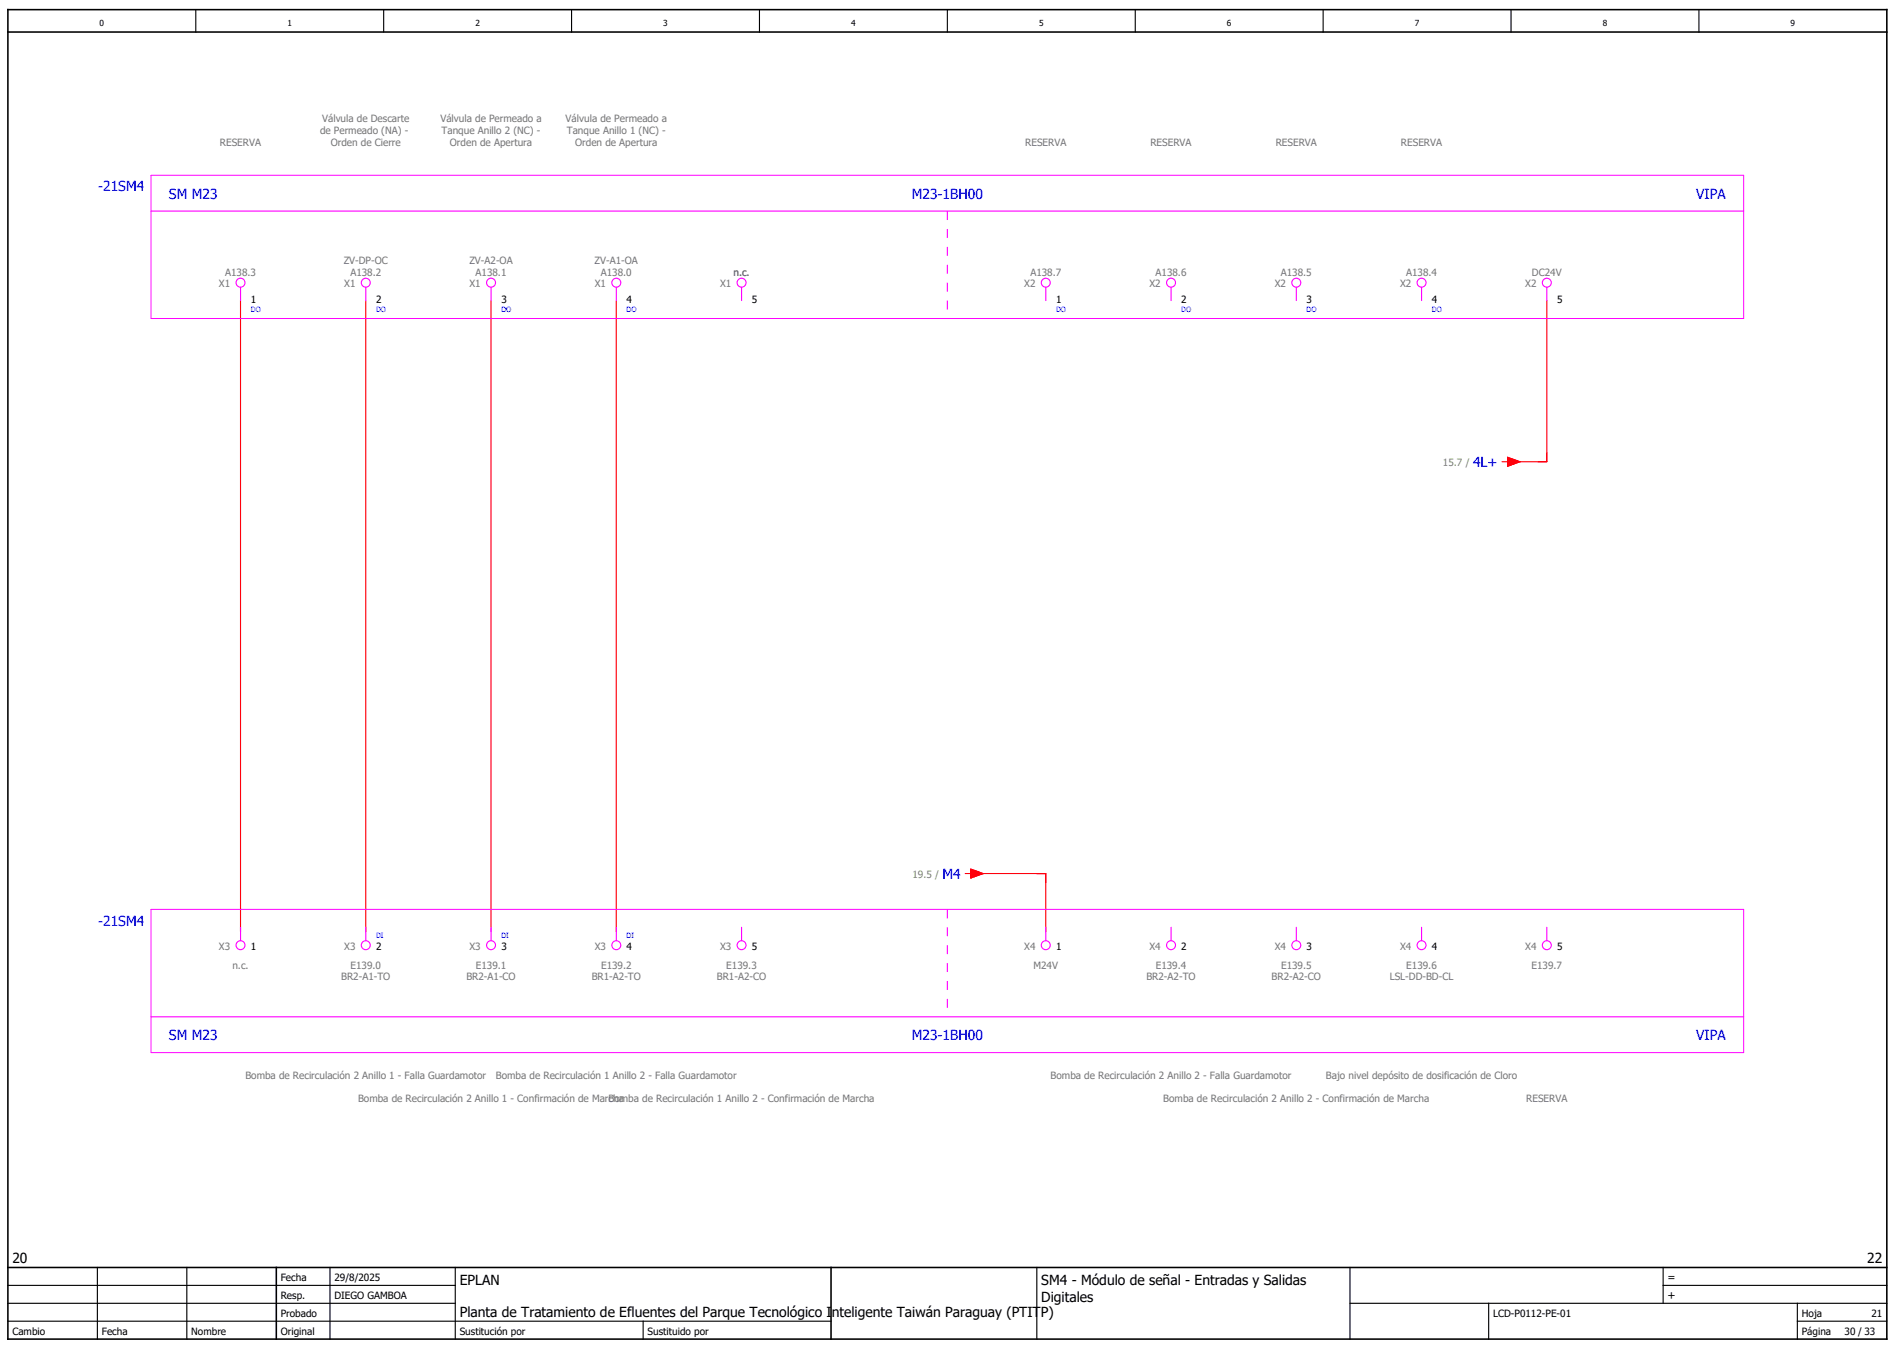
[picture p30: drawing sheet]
<svg xmlns="http://www.w3.org/2000/svg" width="424mm" height="301mm" viewBox="0 0 424 301" stroke-linecap="round" stroke-linejoin="round" font-family="sans-serif">
<defs><g id="words">
<g font-size="3.1" fill="#00f">
<text x="21.9" y="42.8">-21SM4</text>
<text x="37.8" y="44.4">SM M23</text>
<text x="203.8" y="44.4">M23-1BH00</text>
<text x="379.2" y="44.4">VIPA</text>
<text x="329.3" y="104.4">4L+</text>
<text x="210.7" y="196.4">M4</text>
<text x="21.9" y="206.8">-21SM4</text>
<text x="37.8" y="232.4">SM M23</text>
<text x="203.8" y="232.4">M23-1BH00</text>
<text x="379.2" y="232.4">VIPA</text>
</g>
<g font-size="3.1">
<text x="2.8" y="282.2">20</text>
<text x="102.8" y="287.2">EPLAN</text>
<text x="232.8" y="287.2">SM4 - Módulo de señal - Entradas y Salidas</text>
<text x="417.4" y="282.2">22</text>
<text x="232.8" y="290.9">Digitales</text>
<text x="102.8" y="294.2">Planta de Tratamiento de Efluentes del Parque Tecnológico Inteligente Taiwán Paraguay (PTITP)</text>
</g>
<g font-size="2.5">
<text x="372.8" y="286.2">=</text>
<text x="372.8" y="290.2">+</text>
</g>
<g font-size="2.2" fill="#767676">
<text x="71.5" y="30">de Permeado (NA) -</text>
<text x="72" y="27.3">Válvula de Descarte</text>
<text x="98.4" y="27.3">Válvula de Permeado a</text>
<text x="98.7" y="30">Tanque Anillo 2 (NC) -</text>
<text x="126.4" y="27.3">Válvula de Permeado a</text>
<text x="126.7" y="30">Tanque Anillo 1 (NC) -</text>
<text x="49.2" y="32.7">RESERVA</text>
<text x="73.9" y="32.7">Orden de Cierre</text>
<text x="100.6" y="32.7">Orden de Apertura</text>
<text x="128.6" y="32.7">Orden de Apertura</text>
<text x="229.2" y="32.7">RESERVA</text>
<text x="257.2" y="32.7">RESERVA</text>
<text x="285.2" y="32.7">RESERVA</text>
<text x="313.2" y="32.7">RESERVA</text>
<text x="76.8" y="59">ZV-DP-OC</text>
<text x="104.9" y="59">ZV-A2-OA</text>
<text x="132.9" y="59">ZV-A1-OA</text>
<text x="48.9" y="64.1">X1</text>
<text x="50.3" y="61.7">A138.3</text>
<text x="76.9" y="64.1">X1</text>
<text x="78.3" y="61.7">A138.2</text>
<text x="104.9" y="64.1">X1</text>
<text x="106.3" y="61.7">A138.1</text>
<text x="132.9" y="64.1">X1</text>
<text x="134.3" y="61.7">A138.0</text>
<text x="160.9" y="64.1">X1</text>
<text x="163.9" y="61.7">n.c.</text>
<text x="228.9" y="64.1">X2</text>
<text x="230.3" y="61.7">A138.7</text>
<text x="256.9" y="64.1">X2</text>
<text x="258.3" y="61.7">A138.6</text>
<text x="284.9" y="64.1">X2</text>
<text x="286.3" y="61.7">A138.5</text>
<text x="312.9" y="64.1">X2</text>
<text x="314.3" y="61.7">A138.4</text>
<text x="340.9" y="64.1">X2</text>
<text x="342.4" y="61.7">DC24V</text>
<text x="48.9" y="212.1">X3</text>
<text x="76.9" y="212.1">X3</text>
<text x="104.9" y="212.1">X3</text>
<text x="132.9" y="212.1">X3</text>
<text x="160.9" y="212.1">X3</text>
<text x="228.9" y="212.1">X4</text>
<text x="256.9" y="212.1">X4</text>
<text x="284.9" y="212.1">X4</text>
<text x="312.9" y="212.1">X4</text>
<text x="340.9" y="212.1">X4</text>
<text x="51.9" y="216.4">n.c.</text>
<text x="76.3" y="218.9">BR2-A1-TO</text>
<text x="78.4" y="216.4">E139.0</text>
<text x="104.2" y="218.9">BR2-A1-CO</text>
<text x="106.4" y="216.4">E139.1</text>
<text x="132.3" y="218.9">BR1-A2-TO</text>
<text x="134.4" y="216.4">E139.2</text>
<text x="160.2" y="218.9">BR1-A2-CO</text>
<text x="162.4" y="216.4">E139.3</text>
<text x="231" y="216.4">M24V</text>
<text x="256.3" y="218.9">BR2-A2-TO</text>
<text x="258.4" y="216.4">E139.4</text>
<text x="284.2" y="218.9">BR2-A2-CO</text>
<text x="286.4" y="216.4">E139.5</text>
<text x="310.7" y="218.9">LSL-DD-BD-CL</text>
<text x="314.4" y="216.4">E139.6</text>
<text x="342.4" y="216.4">E139.7</text>
<text x="54.9" y="241.2">Bomba de Recirculación 2 Anillo 1 - Falla Guardamotor</text>
<text x="110.9" y="241.2">Bomba de Recirculación 1 Anillo 2 - Falla Guardamotor</text>
<text x="234.9" y="241.2">Bomba de Recirculación 2 Anillo 2 - Falla Guardamotor</text>
<text x="296.4" y="241.2">Bajo nivel depósito de dosificación de Cloro</text>
<text x="80" y="246.2">Bomba de Recirculación 2 Anillo 1 - Confirmación de Marcha</text>
<text x="136" y="246.2">Bomba de Recirculación 1 Anillo 2 - Confirmación de Marcha</text>
<text x="260" y="246.2">Bomba de Recirculación 2 Anillo 2 - Confirmación de Marcha</text>
<text x="341.2" y="246.2">RESERVA</text>
</g>
<g font-size="2.2">
<text x="56.1" y="67.6">1</text>
<text x="84.1" y="67.6">2</text>
<text x="112.1" y="67.6">3</text>
<text x="140.1" y="67.6">4</text>
<text x="168.1" y="67.6">5</text>
<text x="236.1" y="67.6">1</text>
<text x="264.1" y="67.6">2</text>
<text x="292.1" y="67.6">3</text>
<text x="320.1" y="67.6">4</text>
<text x="348.1" y="67.6">5</text>
<text x="56.1" y="212.1">1</text>
<text x="84.1" y="212.1">2</text>
<text x="112.1" y="212.1">3</text>
<text x="140.1" y="212.1">4</text>
<text x="168.1" y="212.1">5</text>
<text x="236.1" y="212.1">1</text>
<text x="264.1" y="212.1">2</text>
<text x="292.1" y="212.1">3</text>
<text x="320.1" y="212.1">4</text>
<text x="348.1" y="212.1">5</text>
<text x="62.8" y="286.2">Fecha</text>
<text x="74.8" y="286.2">29/8/2025</text>
<text x="62.8" y="290.2">Resp.</text>
<text x="74.8" y="290.2">DIEGO GAMBOA</text>
<text x="2.8" y="298.2">Cambio</text>
<text x="22.8" y="298.2">Fecha</text>
<text x="42.8" y="298.2">Nombre</text>
<text x="62.8" y="298.2">Original</text>
<text x="62.8" y="294.2">Probado</text>
<text x="102.8" y="298.2">Sustitución por</text>
<text x="144.8" y="298.2">Sustituido por</text>
<text x="333.8" y="294.2">LCD-P0112-PE-01</text>
<text x="402.8" y="294.2">Hoja</text>
<text x="402.8" y="298.2">Página</text>
<text x="412.3" y="298.2">30 / 33</text>
<text x="418.3" y="294.2">21</text>
</g>
<g font-size="2.2" fill="#7ca552">
<text x="322.6" y="104">15.7 /</text>
<text x="204" y="196">19.5 /</text>
</g>
<g font-size="1.9">
<text x="22.3" y="5.8">0</text>
<text x="64.3" y="5.8">1</text>
<text x="106.3" y="5.8">2</text>
<text x="148.3" y="5.8">3</text>
<text x="190.3" y="5.8">4</text>
<text x="232.3" y="5.8">5</text>
<text x="274.3" y="5.8">6</text>
<text x="316.3" y="5.8">7</text>
<text x="358.3" y="5.8">8</text>
<text x="400.3" y="5.8">9</text>
</g>
<g font-size="1.6" fill="#00f">
<text x="56.1" y="69.7">DO</text>
<text x="84.1" y="69.7">DO</text>
<text x="112.1" y="69.7">DO</text>
<text x="140.1" y="69.7">DO</text>
<text x="236.1" y="69.7">DO</text>
<text x="264.1" y="69.7">DO</text>
<text x="292.1" y="69.7">DO</text>
<text x="320.1" y="69.7">DO</text>
<text x="84.1" y="209.6">DI</text>
<text x="112.1" y="209.6">DI</text>
<text x="140.1" y="209.6">DI</text>
</g>
</g></defs>
<g fill="none" stroke="#000" stroke-width=".25">
<path d="M43.8 2.2v5M85.8 2.2v5M127.8 2.2v5M169.8 2.2v5M211.8 2.2v5M253.8 2.2v5M295.8 2.2v5M337.8 2.2v5M379.8 2.2v5M1.8 295.2h184M1.8 291.2h100M1.8 287.2h100"/>
<path d="M21.8 283.2v16M41.8 283.2v16M73.8 283.2v16M101.8 283.2v16M143.8 295.2v4M231.8 283.2v16M301.8 291.2h120M301.8 283.2v16M332.8 291.2v8M371.8 287.2h50M371.8 283.2v8M401.8 295.2h20"/>
<path d="M401.8 291.2v8"/>
</g>
<path d="M1.8 7.2h420M1.8 2.2h420v297h-420zM1.8 283.2h420M61.8 283.2v16M185.8 283.2v16" fill="none" stroke="#000" stroke-width=".35"/>
<path d="M53.8 67.2v141M81.8 67.2v141M109.8 67.2v141M137.8 67.2v141M345.8 67.2v36h-8M335.8 103.2h1.2M337 102.2l2.8 1-2.8 1zM215.8 195.2h1.2M217 194.2l2.8 1-2.8 1zM217.8 195.2h16v13" fill="none" stroke="#f00" stroke-width=".25"/>
<g fill="none" stroke="#f0f" stroke-width=".25">
<path d="M33.8 47.2h356M53.8 64.2v3M81.8 64.2v3M109.8 64.2v3M137.8 64.2v3M165.8 64.2v3M233.8 64.2v3M261.8 64.2v3M289.8 64.2v3M317.8 64.2v3M345.8 64.2v3M53.8 207.2v3"/>
<path d="M81.8 207.2v3M109.8 207.2v3M137.8 207.2v3M165.8 207.2v3M233.8 207.2v3M261.8 207.2v3M289.8 207.2v3M317.8 207.2v3M345.8 207.2v3M33.8 227.2h356"/>
<circle cx="53.8" cy="63.2" r="1"/>
<circle cx="81.8" cy="63.2" r="1"/>
<circle cx="109.8" cy="63.2" r="1"/>
<circle cx="137.8" cy="63.2" r="1"/>
<circle cx="165.8" cy="63.2" r="1"/>
<circle cx="233.8" cy="63.2" r="1"/>
<circle cx="261.8" cy="63.2" r="1"/>
<circle cx="289.8" cy="63.2" r="1"/>
<circle cx="317.8" cy="63.2" r="1"/>
<circle cx="345.8" cy="63.2" r="1"/>
<circle cx="53.8" cy="211.2" r="1"/>
<circle cx="81.8" cy="211.2" r="1"/>
<circle cx="109.8" cy="211.2" r="1"/>
<circle cx="137.8" cy="211.2" r="1"/>
<circle cx="165.8" cy="211.2" r="1"/>
<circle cx="233.8" cy="211.2" r="1"/>
<circle cx="261.8" cy="211.2" r="1"/>
<circle cx="289.8" cy="211.2" r="1"/>
<circle cx="317.8" cy="211.2" r="1"/>
<circle cx="345.8" cy="211.2" r="1"/>
</g>
<path d="M33.8 39.2h356v32h-356zM33.8 203.2h356v32h-356z" fill="none" stroke="#f0f" stroke-width=".22"/>
<path d="M211.8 47.2v24M211.8 203.2v24" fill="none" stroke="#f0f" stroke-width=".25" stroke-dasharray="2 2" stroke-linecap="butt"/>
<g fill="#f00" stroke="#f00" stroke-width=".22">
<path d="M217 194.2l2.8 1-2.8 1z"/>
<path d="M337 102.2l2.8 1-2.8 1z"/>
</g>
<use href="#words"/>
</svg>
